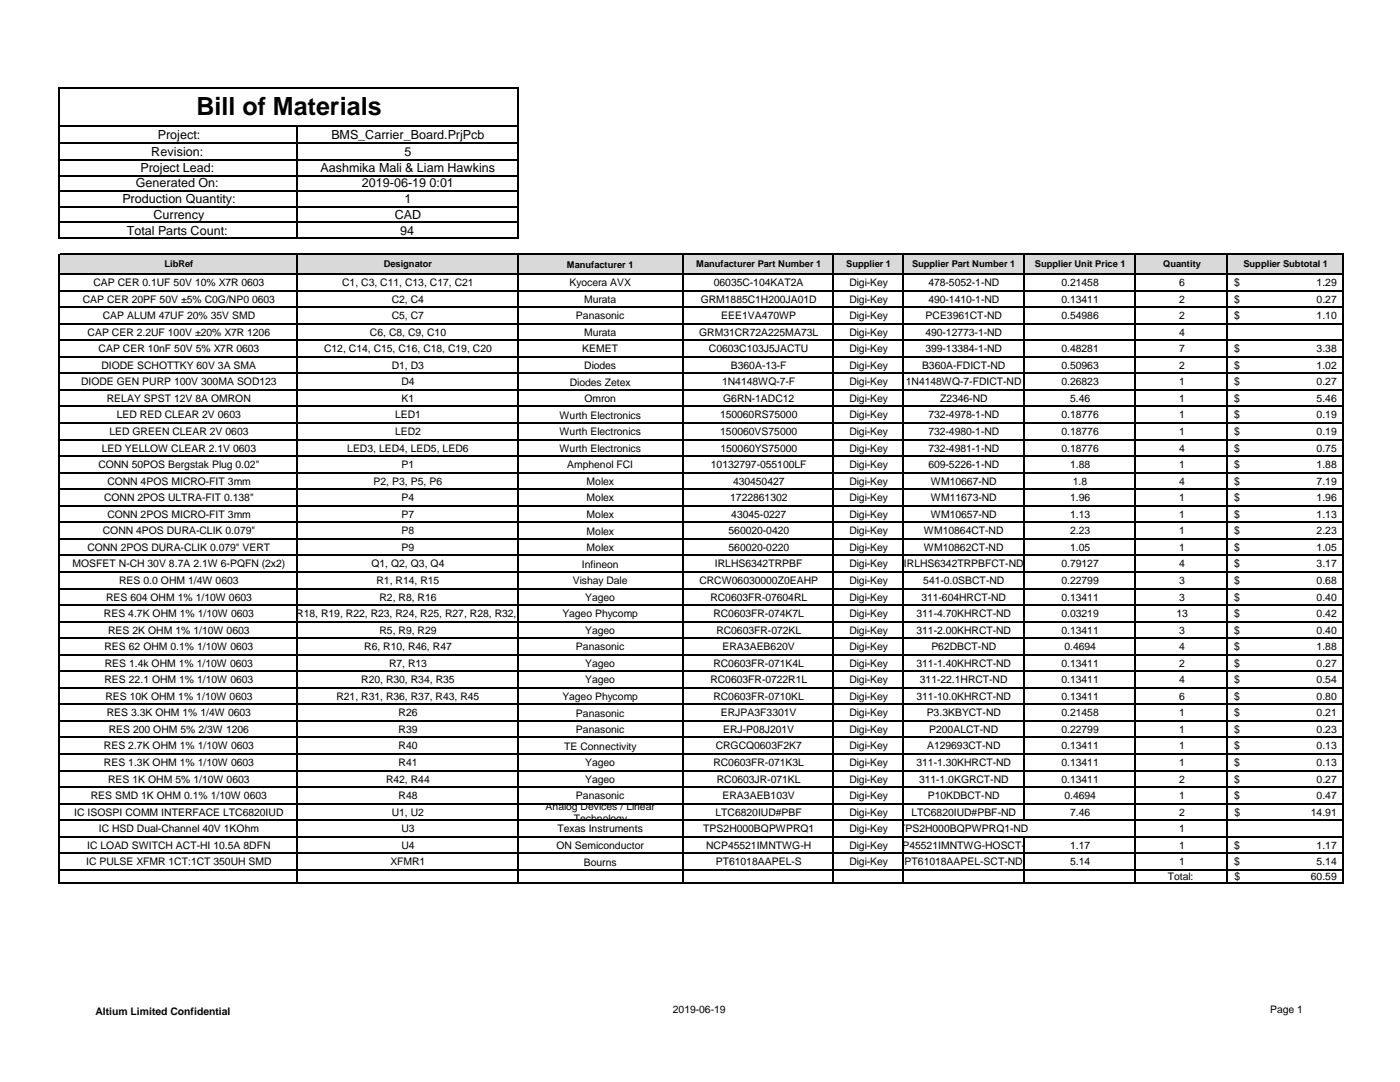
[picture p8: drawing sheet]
<svg xmlns="http://www.w3.org/2000/svg" width="279mm" height="216mm" viewBox="0 0 279 216" stroke-linecap="round" stroke-linejoin="round" font-family="sans-serif">
<defs><g id="words">
<text font-size="5" x="39.2" y="22.9">Bill of Materials</text>
<g font-size="2.5">
<text x="31.5" y="27.7">Project:</text>
<text x="66.1" y="27.7">BMS_Carrier_Board.PrjPcb</text>
<text x="28" y="34.4">Project Lead:</text>
<text x="30.2" y="31.2">Revision:</text>
<text x="64" y="34.4">Aashmika Mali &amp; Liam Hawkins</text>
<text x="80.7" y="31.2">5</text>
<text x="24.4" y="40.5">Production Quantity:</text>
<text x="27.1" y="37.4">Generated On:</text>
<text x="72.2" y="37.4">2019-06-19 0:01</text>
<text x="80.7" y="40.5">1</text>
<text x="25.3" y="46.8">Total Parts Count:</text>
<text x="30.6" y="43.7">Currency</text>
<text x="78.8" y="43.7">CAD</text>
<text x="79.9" y="46.9">94</text>
</g>
<g font-size="2.1">
<text x="18.6" y="57.1">CAP CER 0.1UF 50V 10% X7R 0603</text>
<text x="68.3" y="57.1">C1, C3, C11, C13, C17, C21</text>
<text x="113.7" y="57.1">Kyocera AVX</text>
<text x="142.5" y="57.1">06035C-104KAT2A</text>
<text x="169.5" y="57.1">Digi-Key</text>
<text x="185.3" y="57.1">478-5052-1-ND</text>
<text x="211.8" y="57.1">0.21458</text>
<text x="235.3" y="57.1">6</text>
<text x="246.3" y="57.1">$</text>
<text x="262.8" y="57.1">1.29</text>
<text x="16.5" y="60.4">CAP CER 20PF 50V ±5% C0G/NP0 0603</text>
<text x="20.5" y="63.7">CAP ALUM 47UF 20% 35V SMD</text>
<text x="78.2" y="60.4">C2, C4</text>
<text x="78.2" y="63.7">C5, C7</text>
<text x="115" y="63.7">Panasonic</text>
<text x="116.6" y="60.4">Murata</text>
<text x="139.8" y="60.4">GRM1885C1H200JA01D</text>
<text x="144" y="63.7">EEE1VA470WP</text>
<text x="169.5" y="60.4">Digi-Key</text>
<text x="169.5" y="63.7">Digi-Key</text>
<text x="184.7" y="63.7">PCE3961CT-ND</text>
<text x="185.3" y="60.4">490-1410-1-ND</text>
<text x="211.8" y="60.4">0.13411</text>
<text x="211.8" y="63.7">0.54986</text>
<text x="235.3" y="60.4">2</text>
<text x="235.3" y="63.7">2</text>
<text x="246.3" y="60.4">$</text>
<text x="246.3" y="63.7">$</text>
<text x="262.8" y="60.4">0.27</text>
<text x="262.8" y="63.7">1.10</text>
<text x="17.5" y="67">CAP CER 2.2UF 100V ±20% X7R 1206</text>
<text x="19.7" y="70.3">CAP CER 10nF 50V 5% X7R 0603</text>
<text x="64.7" y="70.3">C12, C14, C15, C16, C18, C19, C20</text>
<text x="73.8" y="67">C6, C8, C9, C10</text>
<text x="116.2" y="70.3">KEMET</text>
<text x="116.6" y="67">Murata</text>
<text x="139.5" y="67">GRM31CR72A225MA73L</text>
<text x="141.5" y="70.3">C0603C103J5JACTU</text>
<text x="169.5" y="67">Digi-Key</text>
<text x="169.5" y="70.3">Digi-Key</text>
<text x="184.7" y="67">490-12773-1-ND</text>
<text x="184.7" y="70.3">399-13384-1-ND</text>
<text x="211.8" y="70.3">0.48281</text>
<text x="235.3" y="67">4</text>
<text x="235.3" y="70.3">7</text>
<text x="246.3" y="70.3">$</text>
<text x="262.8" y="70.3">3.38</text>
<text x="16.2" y="76.9">DIODE GEN PURP 100V 300MA SOD123</text>
<text x="20.2" y="73.6">DIODE SCHOTTKY 60V 3A SMA</text>
<text x="78.2" y="73.6">D1, D3</text>
<text x="80.1" y="76.9">D4</text>
<text x="113.7" y="76.9">Diodes Zetex</text>
<text x="116.6" y="73.6">Diodes</text>
<text x="144.1" y="76.9">1N4148WQ-7-F</text>
<text x="145.9" y="73.6">B360A-13-F</text>
<text x="169.5" y="73.6">Digi-Key</text>
<text x="169.5" y="76.9">Digi-Key</text>
<text x="180.8" y="76.9">1N4148WQ-7-FDICT-ND</text>
<text x="184" y="73.6">B360A-FDICT-ND</text>
<text x="211.8" y="73.6">0.50963</text>
<text x="211.8" y="76.9">0.26823</text>
<text x="235.3" y="73.6">2</text>
<text x="235.3" y="76.9">1</text>
<text x="246.3" y="73.6">$</text>
<text x="246.3" y="76.9">$</text>
<text x="262.8" y="73.6">1.02</text>
<text x="262.8" y="76.9">0.27</text>
<text x="21.3" y="80.2">RELAY SPST 12V 8A OMRON</text>
<text x="23.3" y="83.5">LED RED CLEAR 2V 0603</text>
<text x="78.8" y="83.5">LED1</text>
<text x="80.1" y="80.2">K1</text>
<text x="111.7" y="83.5">Wurth Electronics</text>
<text x="116.6" y="80.2">Omron</text>
<text x="143.7" y="83.5">150060RS75000</text>
<text x="144.3" y="80.2">G6RN-1ADC12</text>
<text x="169.5" y="80.2">Digi-Key</text>
<text x="169.5" y="83.5">Digi-Key</text>
<text x="185.3" y="83.5">732-4978-1-ND</text>
<text x="187.6" y="80.2">Z2346-ND</text>
<text x="211.8" y="83.5">0.18776</text>
<text x="213.6" y="80.2">5.46</text>
<text x="235.3" y="80.2">1</text>
<text x="235.3" y="83.5">1</text>
<text x="246.3" y="80.2">$</text>
<text x="246.3" y="83.5">$</text>
<text x="262.8" y="80.2">5.46</text>
<text x="262.8" y="83.5">0.19</text>
<text x="21.8" y="86.8">LED GREEN CLEAR 2V 0603</text>
<text x="78.8" y="86.8">LED2</text>
<text x="111.7" y="86.8">Wurth Electronics</text>
<text x="143.7" y="86.8">150060VS75000</text>
<text x="169.5" y="86.8">Digi-Key</text>
<text x="185.3" y="86.8">732-4980-1-ND</text>
<text x="211.8" y="86.8">0.18776</text>
<text x="235.3" y="86.8">1</text>
<text x="246.3" y="86.8">$</text>
<text x="262.8" y="86.8">0.19</text>
<text x="19.6" y="93.4">CONN 50POS Bergstak Plug 0.02&quot;</text>
<text x="20.3" y="90.1">LED YELLOW CLEAR 2.1V 0603</text>
<text x="69.3" y="90.1">LED3, LED4, LED5, LED6</text>
<text x="80.1" y="93.4">P1</text>
<text x="111.7" y="90.1">Wurth Electronics</text>
<text x="113.2" y="93.4">Amphenol FCI</text>
<text x="141.9" y="93.4">10132797-055100LF</text>
<text x="143.8" y="90.1">150060YS75000</text>
<text x="169.5" y="90.1">Digi-Key</text>
<text x="169.5" y="93.4">Digi-Key</text>
<text x="185.3" y="90.1">732-4981-1-ND</text>
<text x="185.3" y="93.4">609-5226-1-ND</text>
<text x="211.8" y="90.1">0.18776</text>
<text x="213.6" y="93.4">1.88</text>
<text x="235.3" y="90.1">4</text>
<text x="235.3" y="93.4">1</text>
<text x="246.3" y="90.1">$</text>
<text x="246.3" y="93.4">$</text>
<text x="262.8" y="90.1">0.75</text>
<text x="262.8" y="93.4">1.88</text>
<text x="20.8" y="100">CONN 2POS ULTRA-FIT 0.138&quot;</text>
<text x="21.4" y="96.7">CONN 4POS MICRO-FIT 3mm</text>
<text x="74.6" y="96.7">P2, P3, P5, P6</text>
<text x="80.1" y="100">P4</text>
<text x="117.1" y="96.7">Molex</text>
<text x="117.1" y="100.1">Molex</text>
<text x="145.7" y="100">1722861302</text>
<text x="146.3" y="96.7">430450427</text>
<text x="169.5" y="96.7">Digi-Key</text>
<text x="169.5" y="100">Digi-Key</text>
<text x="185.8" y="96.7">WM10667-ND</text>
<text x="185.8" y="100">WM11673-ND</text>
<text x="213.6" y="100">1.96</text>
<text x="214.1" y="96.7">1.8</text>
<text x="235.3" y="96.7">4</text>
<text x="235.3" y="100">1</text>
<text x="246.3" y="96.7">$</text>
<text x="246.3" y="100">$</text>
<text x="262.8" y="96.7">7.19</text>
<text x="262.8" y="100">1.96</text>
<text x="20.5" y="106.6">CONN 4POS DURA-CLIK 0.079&quot;</text>
<text x="21.4" y="103.3">CONN 2POS MICRO-FIT 3mm</text>
<text x="80.1" y="103.3">P7</text>
<text x="80.1" y="106.6">P8</text>
<text x="117.1" y="103.4">Molex</text>
<text x="117.1" y="106.7">Molex</text>
<text x="145.4" y="106.6">560020-0420</text>
<text x="145.9" y="103.3">43045-0227</text>
<text x="169.5" y="103.3">Digi-Key</text>
<text x="169.5" y="106.6">Digi-Key</text>
<text x="184.4" y="106.6">WM10864CT-ND</text>
<text x="185.8" y="103.3">WM10657-ND</text>
<text x="213.6" y="103.3">1.13</text>
<text x="213.6" y="106.6">2.23</text>
<text x="235.3" y="103.3">1</text>
<text x="235.3" y="106.6">1</text>
<text x="246.3" y="103.3">$</text>
<text x="246.3" y="106.6">$</text>
<text x="262.8" y="103.3">1.13</text>
<text x="262.8" y="106.6">2.23</text>
<text x="14.5" y="113.2">MOSFET N-CH 30V 8.7A 2.1W 6-PQFN (2x2)</text>
<text x="17.4" y="109.9">CONN 2POS DURA-CLIK 0.079&quot; VERT</text>
<text x="74.1" y="113.2">Q1, Q2, Q3, Q4</text>
<text x="80.1" y="109.9">P9</text>
<text x="116.1" y="113.3">Infineon</text>
<text x="117.1" y="110">Molex</text>
<text x="142.7" y="113.2">IRLHS6342TRPBF</text>
<text x="145.4" y="109.9">560020-0220</text>
<text x="169.5" y="109.9">Digi-Key</text>
<text x="169.5" y="113.2">Digi-Key</text>
<text x="180.4" y="113.2">IRLHS6342TRPBFCT-ND</text>
<text x="184.4" y="109.9">WM10862CT-ND</text>
<text x="211.8" y="113.2">0.79127</text>
<text x="213.6" y="109.9">1.05</text>
<text x="235.3" y="109.9">1</text>
<text x="235.3" y="113.2">4</text>
<text x="246.3" y="109.9">$</text>
<text x="246.3" y="113.2">$</text>
<text x="262.8" y="109.9">1.05</text>
<text x="262.8" y="113.2">3.17</text>
<text x="21.2" y="119.8">RES 604 OHM 1% 1/10W 0603</text>
<text x="23.8" y="116.5">RES 0.0 OHM 1/4W 0603</text>
<text x="75.1" y="116.5">R1, R14, R15</text>
<text x="75.7" y="119.8">R2, R8, R16</text>
<text x="114.3" y="116.6">Vishay Dale</text>
<text x="116.8" y="119.9">Yageo</text>
<text x="139.6" y="116.5">CRCW06030000Z0EAHP</text>
<text x="141.8" y="119.8">RC0603FR-07604RL</text>
<text x="169.5" y="116.5">Digi-Key</text>
<text x="169.5" y="119.8">Digi-Key</text>
<text x="183.9" y="119.8">311-604HRCT-ND</text>
<text x="184.3" y="116.5">541-0.0SBCT-ND</text>
<text x="211.8" y="116.5">0.22799</text>
<text x="211.8" y="119.8">0.13411</text>
<text x="235.3" y="116.5">3</text>
<text x="235.3" y="119.8">3</text>
<text x="246.3" y="116.5">$</text>
<text x="246.3" y="119.8">$</text>
<text x="262.8" y="116.5">0.68</text>
<text x="262.8" y="119.8">0.40</text>
<text x="20.7" y="123.1">RES 4.7K OHM 1% 1/10W 0603R4, R17, R18, R19, R22, R23, R24, R25, R27, R28, R32, R33, R38Yageo Phycomp</text>
<text x="142.4" y="123.1">RC0603FR-074K7L</text>
<text x="169.5" y="123.1">Digi-Key</text>
<text x="182.9" y="123.1">311-4.70KHRCT-ND</text>
<text x="211.8" y="123.1">0.03219</text>
<text x="234.8" y="123.1">13</text>
<text x="246.3" y="123.1">$</text>
<text x="262.8" y="123.1">0.42</text>
<text x="20.9" y="129.7">RES 62 OHM 0.1% 1/10W 0603</text>
<text x="21.6" y="126.4">RES 2K OHM 1% 1/10W 0603</text>
<text x="72.7" y="129.7">R6, R10, R46, R47</text>
<text x="75.7" y="126.4">R5, R9, R29</text>
<text x="115" y="129.8">Panasonic</text>
<text x="116.8" y="126.5">Yageo</text>
<text x="143" y="126.4">RC0603FR-072KL</text>
<text x="144.2" y="129.7">ERA3AEB620V</text>
<text x="169.5" y="126.4">Digi-Key</text>
<text x="169.5" y="129.7">Digi-Key</text>
<text x="182.9" y="126.4">311-2.00KHRCT-ND</text>
<text x="185.9" y="129.7">P62DBCT-ND</text>
<text x="211.8" y="126.4">0.13411</text>
<text x="212.4" y="129.7">0.4694</text>
<text x="235.3" y="126.4">3</text>
<text x="235.3" y="129.7">4</text>
<text x="246.3" y="126.4">$</text>
<text x="246.3" y="129.7">$</text>
<text x="262.8" y="126.4">0.40</text>
<text x="262.8" y="129.7">1.88</text>
<text x="20.9" y="136.3">RES 22.1 OHM 1% 1/10W 0603</text>
<text x="20.9" y="133">RES 1.4k OHM 1% 1/10W 0603</text>
<text x="72.1" y="136.3">R20, R30, R34, R35</text>
<text x="77.6" y="133">R7, R13</text>
<text x="116.8" y="133.1">Yageo</text>
<text x="116.8" y="136.4">Yageo</text>
<text x="141.8" y="136.3">RC0603FR-0722R1L</text>
<text x="142.4" y="133">RC0603FR-071K4L</text>
<text x="169.5" y="133">Digi-Key</text>
<text x="169.5" y="136.3">Digi-Key</text>
<text x="182.9" y="133">311-1.40KHRCT-ND</text>
<text x="183.6" y="136.3">311-22.1HRCT-ND</text>
<text x="211.8" y="133">0.13411</text>
<text x="211.8" y="136.3">0.13411</text>
<text x="235.3" y="133">2</text>
<text x="235.3" y="136.3">4</text>
<text x="246.3" y="133">$</text>
<text x="246.3" y="136.3">$</text>
<text x="262.8" y="133">0.27</text>
<text x="262.8" y="136.3">0.54</text>
<text x="21" y="139.6">RES 10K OHM 1% 1/10W 0603</text>
<text x="21.3" y="142.9">RES 3.3K OHM 1% 1/4W 0603</text>
<text x="67.1" y="139.6">R21, R31, R36, R37, R43, R45</text>
<text x="79.6" y="142.9">R26</text>
<text x="112.2" y="139.7">Yageo Phycomp</text>
<text x="115" y="143">Panasonic</text>
<text x="142.4" y="139.6">RC0603FR-0710KL</text>
<text x="143.9" y="142.9">ERJPA3F3301V</text>
<text x="169.5" y="139.6">Digi-Key</text>
<text x="169.5" y="142.9">Digi-Key</text>
<text x="182.9" y="139.6">311-10.0KHRCT-ND</text>
<text x="184.9" y="142.9">P3.3KBYCT-ND</text>
<text x="211.8" y="139.6">0.13411</text>
<text x="211.8" y="142.9">0.21458</text>
<text x="235.3" y="139.6">6</text>
<text x="235.3" y="142.9">1</text>
<text x="246.3" y="139.6">$</text>
<text x="246.3" y="142.9">$</text>
<text x="262.8" y="139.6">0.80</text>
<text x="262.8" y="142.9">0.21</text>
<text x="20.7" y="149.5">RES 2.7K OHM 1% 1/10W 0603</text>
<text x="21.7" y="146.2">RES 200 OHM 5% 2/3W 1206</text>
<text x="79.6" y="146.2">R39</text>
<text x="79.6" y="149.5">R40</text>
<text x="112.6" y="149.6">TE Connectivity</text>
<text x="115" y="146.3">Panasonic</text>
<text x="142.9" y="149.5">CRGCQ0603F2K7</text>
<text x="144.3" y="146.2">ERJ-P08J201V</text>
<text x="169.5" y="146.2">Digi-Key</text>
<text x="169.5" y="149.5">Digi-Key</text>
<text x="185" y="149.5">A129693CT-ND</text>
<text x="185.4" y="146.2">P200ALCT-ND</text>
<text x="211.8" y="146.2">0.22799</text>
<text x="211.8" y="149.5">0.13411</text>
<text x="235.3" y="146.2">1</text>
<text x="235.3" y="149.5">1</text>
<text x="246.3" y="146.2">$</text>
<text x="246.3" y="149.5">$</text>
<text x="262.8" y="146.2">0.23</text>
<text x="262.8" y="149.5">0.13</text>
<text x="20.7" y="152.9">RES 1.3K OHM 1% 1/10W 0603</text>
<text x="79.6" y="152.9">R41</text>
<text x="116.8" y="152.9">Yageo</text>
<text x="142.4" y="152.9">RC0603FR-071K3L</text>
<text x="169.5" y="152.9">Digi-Key</text>
<text x="182.9" y="152.9">311-1.30KHRCT-ND</text>
<text x="211.8" y="152.9">0.13411</text>
<text x="235.3" y="152.9">1</text>
<text x="246.3" y="152.9">$</text>
<text x="262.8" y="152.9">0.13</text>
<text x="18.1" y="159.5">RES SMD 1K OHM 0.1% 1/10W 0603</text>
<text x="21.6" y="156.2">RES 1K OHM 5% 1/10W 0603</text>
<text x="77.1" y="156.2">R42, R44</text>
<text x="79.6" y="159.5">R48</text>
<text x="108.9" y="161.5">Analog Devices / Linear</text>
<text x="115" y="159.5">Panasonic</text>
<text x="116.8" y="156.2">Yageo</text>
<text x="143.1" y="156.2">RC0603JR-071KL</text>
<text x="144.2" y="159.5">ERA3AEB103V</text>
<text x="169.5" y="156.2">Digi-Key</text>
<text x="169.5" y="159.5">Digi-Key</text>
<text x="183.4" y="156.2">311-1.0KGRCT-ND</text>
<text x="185.1" y="159.5">P10KDBCT-ND</text>
<text x="211.8" y="156.2">0.13411</text>
<text x="212.4" y="159.5">0.4694</text>
<text x="235.3" y="156.2">2</text>
<text x="235.3" y="159.5">1</text>
<text x="246.3" y="156.2">$</text>
<text x="246.3" y="159.5">$</text>
<text x="262.8" y="156.2">0.27</text>
<text x="262.8" y="159.5">0.47</text>
<text x="14.8" y="162.8">IC ISOSPI COMM INTERFACE LTC6820IUD</text>
<text x="19.7" y="166.1">IC HSD Dual-Channel 40V 1KOhm</text>
<text x="78.2" y="162.8">U1, U2</text>
<text x="80.1" y="166.1">U3</text>
<text x="111.3" y="166.1">Texas Instruments</text>
<text x="114.5" y="164.1">Technology</text>
<text x="140.4" y="166.1">TPS2H000BQPWPRQ1</text>
<text x="142.8" y="162.8">LTC6820IUD#PBF</text>
<text x="169.5" y="162.8">Digi-Key</text>
<text x="169.5" y="166.1">Digi-Key</text>
<text x="179.4" y="166.1">TPS2H000BQPWPRQ1-ND</text>
<text x="181.9" y="162.8">LTC6820IUD#PBF-ND</text>
<text x="213.6" y="162.8">7.46</text>
<text x="235.3" y="162.8">2</text>
<text x="235.3" y="166.1">1</text>
<text x="246.3" y="162.8">$</text>
<text x="261.6" y="162.8">14.91</text>
<text x="17.2" y="172.7">IC PULSE XFMR 1CT:1CT 350UH SMD</text>
<text x="17.4" y="169.4">IC LOAD SWITCH ACT-HI 10.5A 8DFN</text>
<text x="77.9" y="172.7">XFMR1</text>
<text x="80.1" y="169.4">U4</text>
<text x="111.1" y="169.4">ON Semiconductor</text>
<text x="116.5" y="172.7">Bourns</text>
<text x="140.9" y="169.4">NCP45521IMNTWG-H</text>
<text x="142.9" y="172.7">PT61018AAPEL-S</text>
<text x="169.5" y="169.4">Digi-KeyNCP45521IMNTWG-HOSCT-ND</text>
<text x="169.5" y="172.7">Digi-Key</text>
<text x="180.5" y="172.7">PT61018AAPEL-SCT-ND</text>
<text x="213.6" y="169.4">1.17</text>
<text x="213.6" y="172.7">5.14</text>
<text x="235.3" y="169.4">1</text>
<text x="235.3" y="172.7">1</text>
<text x="246.3" y="169.4">$</text>
<text x="246.3" y="172.7">$</text>
<text x="262.8" y="169.4">1.17</text>
<text x="262.8" y="172.7">5.14</text>
<text x="233" y="175.6">Total:</text>
<text x="246.3" y="175.6">$</text>
<text x="261.6" y="175.6">60.59</text>
<text x="19" y="202.6">Altium Limited Confidential</text>
<text x="134.3" y="202.1">2019-06-19</text>
<text x="253.5" y="202.1">Page 1</text>
</g>
<g font-size="1.9">
<text x="32.8" y="53.3">LibRef</text>
<text x="76.6" y="53.3">Designator</text>
<text x="113.1" y="53.4">Manufacturer 1</text>
<text x="139" y="53.3">Manufacturer Part Number 1</text>
<text x="168.9" y="53.3">Supplier 1</text>
<text x="182" y="53.3">Supplier Part Number 1</text>
<text x="206.5" y="53.3">Supplier Unit Price 1</text>
<text x="232.1" y="53.3">Quantity</text>
<text x="248.2" y="53.3">Supplier Subtotal 1</text>
</g>
</g></defs>
<path d="M12 50.7h256v4h-256z" fill-rule="evenodd" fill="#d9d9d9"/>
<g fill="none" stroke="#000" stroke-width=".21">
<path d="M11.9 17.4v30.3M12 17.5h91.4M103.3 17.6v30.1M12 25.1h91.4M12 28.6h91.4M12 32h91.4M12 35h91.4M59.3 25.2v22.5M11.9 50.6v125.7M12 41.2h91.4M12 44.4h91.4M12 47.6h91.4"/>
<path d="M12 50.7h256.1M12 54.7h256.1M12 58h256.1M59.3 50.9v125.4M103.3 50.9v125.4M136.3 50.9v125.4M166.3 50.9v125.4M180.1 50.9v125.4M204.3 50.9v112.9M226.6 50.9v125.4M245 50.9v125.4M267.9 50.9v125.4"/>
<path d="M12 61.3h256.1M12 64.6h256.1M12 67.9h256.1M12 71.2h256.1M12 74.5h256.1M12 77.8h256.1M12 81.1h256.1M12 84.4h256.1M12 87.7h256.1M12 91h256.1M12 94.3h256.1M12 97.6h256.1"/>
<path d="M12 100.9h256.1M12 104.2h256.1M12 107.5h256.1M12 110.8h256.1M12 114.1h256.1M12 117.4h256.1M12 120.7h256.1M12 124h256.1M12 127.3h256.1M12 130.6h256.1M12 133.9h256.1M12 137.2h256.1"/>
<path d="M12 140.6h256.1M12 143.9h256.1M12 147.2h256.1M12 150.5h256.1M12 153.8h256.1M12 157.1h256.1M12 160.4h256.1M12 163.7h256.1M12 167h256.1M12 170.3h256.1M12 173.6h256.1M12 176.2h256.1"/>
<path d="M204.3 167.1v9.2"/>
</g>
<path d="M12 38h91.4" fill="none" stroke="#000" stroke-width=".22"/>
<use href="#words"/>
</svg>
